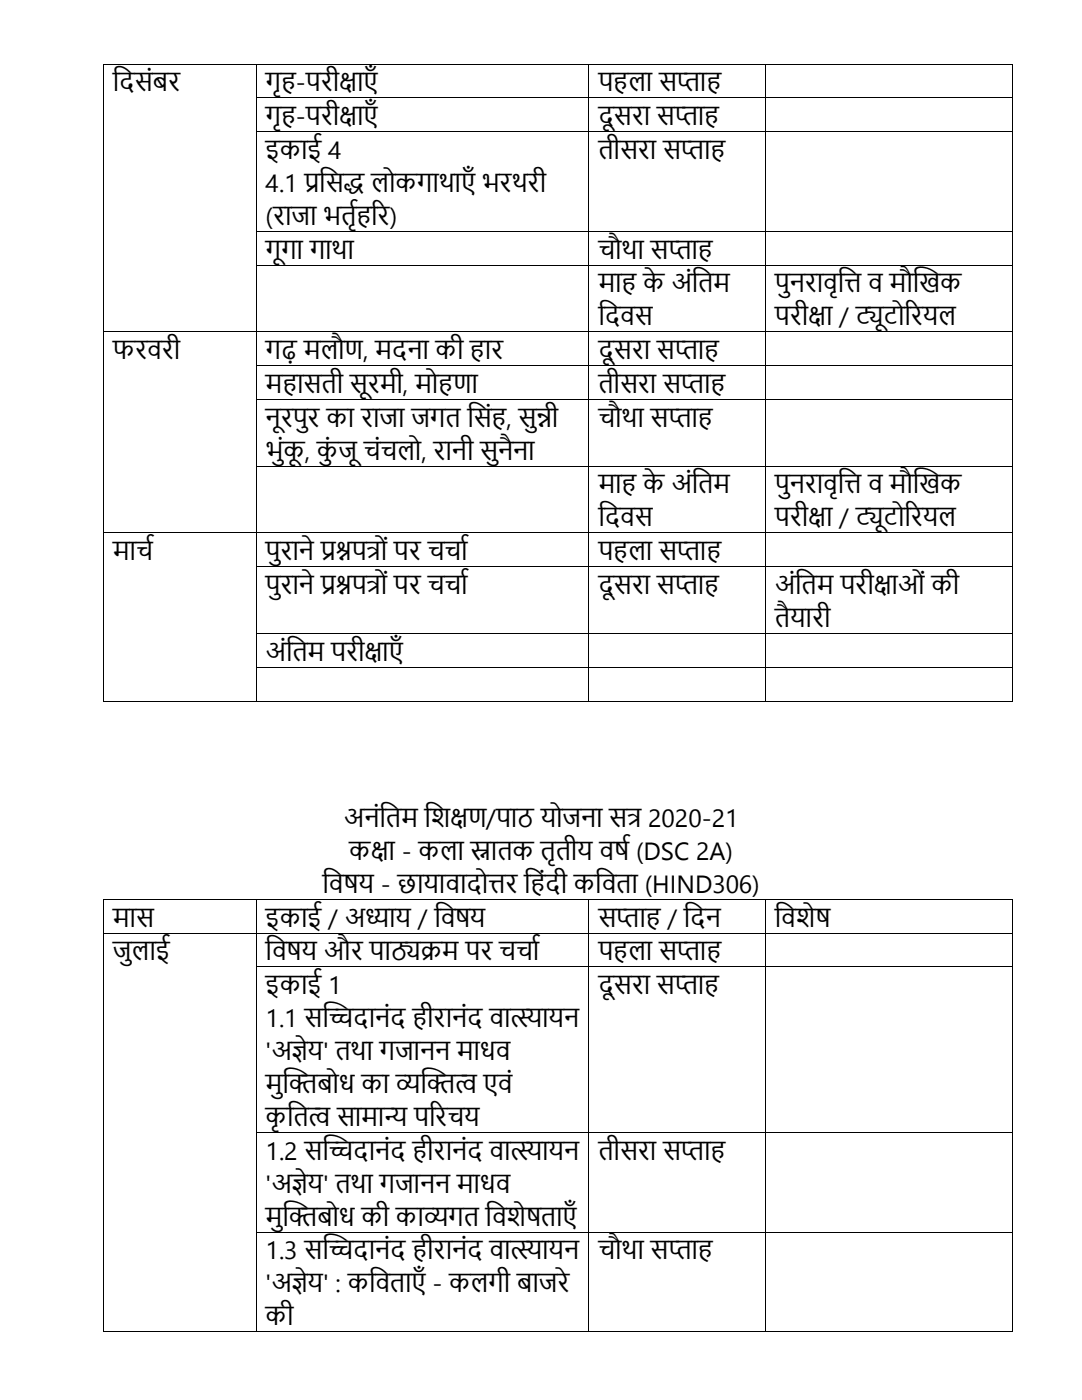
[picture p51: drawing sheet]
<svg xmlns="http://www.w3.org/2000/svg" width="216mm" height="279mm" viewBox="0 0 216 279" stroke-linecap="round" stroke-linejoin="round" font-family="sans-serif">
<defs><g id="words">
<g font-size="5">
<text x="22.5" y="18.2">त</text>
<text x="23.8" y="18.2">दसंबर</text>
<text x="53" y="18.2">गृ -परीक</text>
<text x="67.7" y="18.2">्</text>
<text x="67.7" y="18.2">षाएाँ</text>
<text x="119.4" y="18.2">प ला सप</text>
<text x="135.1" y="18.2">्</text>
<text x="135.1" y="18.2">ता</text>
<text x="53" y="25">गृ -परीक</text>
<text x="67.7" y="25">्</text>
<text x="67.7" y="25">षाएाँ</text>
<text x="119.4" y="25">दूसरा सप</text>
<text x="134.7" y="25">्</text>
<text x="134.7" y="25">ता</text>
<text x="53" y="31.7">इकाई 4</text>
<text x="119.4" y="31.7">िीसरा सप</text>
<text x="135.9" y="31.7">्</text>
<text x="135.9" y="31.7">ता</text>
<text x="53" y="38.3">4.1 प सि लोकगाथाएाँभरथरी</text>
<text x="60.8" y="38.3">्</text>
<text x="60.8" y="38.3">रत</text>
<text x="53" y="44.8">(राजा भिृष रर)</text>
<text x="53" y="51.6">गू</text>
<text x="56.1" y="51.6">गा गाथा</text>
<text x="119.4" y="51.6">चौथा सप</text>
<text x="133.4" y="51.6">्</text>
<text x="133.4" y="51.6">ता</text>
<text x="119.4" y="58.3">मा</text>
<text x="128.3" y="58.3">केअंत</text>
<text x="139.3" y="58.3">िम</text>
<text x="154.6" y="58.3">पु</text>
<text x="157.6" y="58.3">नरावृत</text>
<text x="168.5" y="58.3">ि व मौख</text>
<text x="183.4" y="58.3">खक</text>
<text x="119.4" y="64.9">त</text>
<text x="120.7" y="64.9">दवस</text>
<text x="154.6" y="64.9">परीक</text>
<text x="161.3" y="64.9">्</text>
<text x="161.3" y="64.9">षा / टिोररयल</text>
<text x="170.8" y="64.9">्</text>
<text x="170.8" y="64.9">यू</text>
<text x="22.5" y="71.6">फरवरी</text>
<text x="53" y="71.6">ग़</text>
<text x="56.1" y="71.6">ि मलौण, मदना की ार</text>
<text x="119.4" y="71.6">दूसरा सप</text>
<text x="134.7" y="71.6">्</text>
<text x="134.7" y="71.6">ता</text>
<text x="53" y="78.4">म ासिी सू</text>
<text x="73.4" y="78.4">रमी, मो णा</text>
<text x="119.4" y="78.4">िीसरा सप</text>
<text x="135.9" y="78.4">्</text>
<text x="135.9" y="78.4">ता</text>
<text x="53" y="85.1">नू र का राजा जगि त</text>
<text x="56" y="85.1">रपु</text>
<text x="94.5" y="85.1">सं , सु</text>
<text x="107" y="85.1">न</text>
<text x="107" y="85.1">्</text>
<text x="107" y="85.1">नी</text>
<text x="119.4" y="85.1">चौथा सप</text>
<text x="133.4" y="85.1">्</text>
<text x="133.4" y="85.1">ता</text>
<text x="53" y="91.7">भु</text>
<text x="56.4" y="91.7">ंकू, कु</text>
<text x="65.9" y="91.7">ं जूचंचलो, रानी सुना</text>
<text x="99.4" y="91.7">नै</text>
<text x="119.4" y="98.5">मा</text>
<text x="128.3" y="98.5">केअंत</text>
<text x="139.3" y="98.5">िम</text>
<text x="154.6" y="98.5">पु</text>
<text x="157.6" y="98.5">नरावृत</text>
<text x="168.5" y="98.5">ि व मौख</text>
<text x="183.4" y="98.5">खक</text>
<text x="119.4" y="105">त</text>
<text x="120.7" y="105">दवस</text>
<text x="154.6" y="105">परीक</text>
<text x="161.3" y="105">्</text>
<text x="161.3" y="105">षा / टिोररयल</text>
<text x="170.8" y="105">्</text>
<text x="170.8" y="105">यू</text>
<text x="22.5" y="111.8">माचष</text>
<text x="53" y="111.8">पु</text>
<text x="56" y="111.8">राने प् ्</text>
<text x="64" y="111.8">्नपत</text>
<text x="64" y="111.8">रश रों पर चचाष</text>
<text x="119.4" y="111.8">प ला सप</text>
<text x="135.1" y="111.8">्</text>
<text x="135.1" y="111.8">ता</text>
<text x="53" y="118.5">पु</text>
<text x="56" y="118.5">राने प् ्</text>
<text x="64" y="118.5">्नपत</text>
<text x="64" y="118.5">रश रों पर चचाष</text>
<text x="119.4" y="118.5">दूसरा सप</text>
<text x="134.7" y="118.5">्</text>
<text x="134.7" y="118.5">ता</text>
<text x="154.6" y="118.5">अंत</text>
<text x="160" y="118.5">िम परीक</text>
<text x="174.3" y="118.5">्</text>
<text x="174.3" y="118.5">षाओं की</text>
<text x="154.6" y="125.1">िै</text>
<text x="157.7" y="125.1">यारी</text>
<text x="53" y="131.8">अंत</text>
<text x="58.3" y="131.8">िम परीक</text>
<text x="72.7" y="131.8">्</text>
<text x="72.7" y="131.8">षाएाँ</text>
<text x="68.6" y="165">अनंत</text>
<text x="77" y="165">िम त ्</text>
<text x="86" y="165">िक</text>
<text x="89.8" y="165">षण/पाठ योजना सत 2020-21</text>
<text x="125.1" y="165">्</text>
<text x="125.1" y="165">र</text>
<text x="69.7" y="171.6">कक</text>
<text x="74" y="171.6">्</text>
<text x="74" y="171.6">षा - कला स</text>
<text x="93.9" y="171.6">्</text>
<text x="93.9" y="171.6">नािक िृिीय वर</text>
<text x="122.6" y="171.6">्ष(DSC 2A)</text>
<text x="64.4" y="178.2">त्य - छायावादोिर तंदी कत</text>
<text x="65.6" y="178.2">वर</text>
<text x="120.1" y="178.2">विा (HIND306)</text>
<text x="22.5" y="184.9">मास</text>
<text x="53" y="184.9">इकाई / अध</text>
<text x="72.9" y="184.9">्</text>
<text x="72.9" y="184.9">याय / त्य</text>
<text x="87.9" y="184.9">वर</text>
<text x="119.4" y="184.9">सप</text>
<text x="123" y="184.9">्</text>
<text x="123" y="184.9">ता</text>
<text x="133.2" y="184.9">/ त</text>
<text x="137.7" y="184.9">दन</text>
<text x="154.6" y="184.9">त</text>
<text x="155.9" y="184.9">विेर</text>
<text x="162.7" y="184.9">्</text>
<text x="22.5" y="191.7">जु</text>
<text x="26.2" y="191.7">लाई</text>
<text x="53" y="191.7">त्य और पाठ</text>
<text x="54.3" y="191.7">वर</text>
<text x="78" y="191.7">्</text>
<text x="78" y="191.7">यिम पर चचाष</text>
<text x="119.4" y="191.7">प ला सप</text>
<text x="135.1" y="191.7">्</text>
<text x="135.1" y="191.7">ता</text>
<text x="53" y="198.4">इकाई 1</text>
<text x="119.4" y="198.4">दूसरा सप</text>
<text x="134.7" y="198.4">्</text>
<text x="134.7" y="198.4">ता</text>
<text x="53" y="205">1.1 सख</text>
<text x="65.6" y="205">च</text>
<text x="65.6" y="205">्</text>
<text x="65.6" y="205">चदानंद</text>
<text x="85.3" y="205">ीरानंद वात</text>
<text x="101.9" y="205">्</text>
<text x="101.9" y="205">स</text>
<text x="101.9" y="205">यायन</text>
<text x="53" y="211.6">'अज</text>
<text x="58.2" y="211.6">्</text>
<text x="58.2" y="211.6">ञेय' िथा गजानन माधव</text>
<text x="53" y="218.1">मुिबोध का व ित</text>
<text x="56.4" y="218.1">ख</text>
<text x="79" y="218.1">्</text>
<text x="79" y="218.1">यख ्</text>
<text x="90.8" y="218.1">व एवं</text>
<text x="53" y="224.7">कृत्</text>
<text x="58.5" y="224.7">ित</text>
<text x="61.6" y="224.7">व सामान</text>
<text x="76.7" y="224.7">्</text>
<text x="76.7" y="224.7">य पररचय</text>
<text x="53" y="231.5">1.2 सख</text>
<text x="65.6" y="231.5">च</text>
<text x="65.6" y="231.5">्</text>
<text x="65.6" y="231.5">चदानंद</text>
<text x="85.3" y="231.5">ीरानंद वात</text>
<text x="101.9" y="231.5">्</text>
<text x="101.9" y="231.5">स</text>
<text x="101.9" y="231.5">यायन</text>
<text x="119.4" y="231.5">िीसरा सप</text>
<text x="135.9" y="231.5">्</text>
<text x="135.9" y="231.5">ता</text>
<text x="53" y="238">'अज</text>
<text x="58.2" y="238">्</text>
<text x="58.2" y="238">ञेय' िथा गजानन माधव</text>
<text x="53" y="244.6">मुिबोध की काव</text>
<text x="56.4" y="244.6">ख</text>
<text x="84.5" y="244.6">्</text>
<text x="84.5" y="244.6">यगि त</text>
<text x="98.2" y="244.6">विेर</text>
<text x="105" y="244.6">्िाएाँ</text>
<text x="53" y="251.3">1.3 सख</text>
<text x="65.6" y="251.3">च</text>
<text x="65.6" y="251.3">्</text>
<text x="65.6" y="251.3">चदानंद</text>
<text x="85.3" y="251.3">ीरानंद वात</text>
<text x="101.9" y="251.3">्</text>
<text x="101.9" y="251.3">स</text>
<text x="101.9" y="251.3">यायन</text>
<text x="119.4" y="251.3">चौथा सप</text>
<text x="133.4" y="251.3">्</text>
<text x="133.4" y="251.3">ता</text>
<text x="53" y="257.9">'अज</text>
<text x="58.2" y="257.9">्</text>
<text x="58.2" y="257.9">ञेय' : कत</text>
<text x="74.9" y="257.9">विाएाँ- कलगी बाजरे</text>
<text x="53" y="264.5">की</text>
</g>
</g></defs>
<g fill="#000">
<path d="M20.6 12.7h.1v.2h-.1z" fill-rule="evenodd"/>
<path d="M20.6 12.7h.1v.2h-.1z" fill-rule="evenodd"/>
<path d="M20.6 19.4h.1v.2h-.1z" fill-rule="evenodd"/>
<path d="M51.1 12.7h.1v.2h-.1z" fill-rule="evenodd"/>
<path d="M51.1 19.4h.1v.2h-.1z" fill-rule="evenodd"/>
<path d="M117.4 12.7h.2v.2h-.2z" fill-rule="evenodd"/>
<path d="M117.4 19.4h.2v.2h-.2z" fill-rule="evenodd"/>
<path d="M152.7 12.7h.1v.2h-.1z" fill-rule="evenodd"/>
<path d="M152.7 19.4h.1v.2h-.1z" fill-rule="evenodd"/>
<path d="M201.9 12.7h.1v.2h-.1z" fill-rule="evenodd"/>
<path d="M201.9 12.7h.1v.2h-.1z" fill-rule="evenodd"/>
<path d="M201.9 19.4h.1v.2h-.1z" fill-rule="evenodd"/>
<path d="M20.6 26.2h.1v.2h-.1z" fill-rule="evenodd"/>
<path d="M51.1 26.2h.1v.2h-.1z" fill-rule="evenodd"/>
<path d="M117.4 26.2h.2v.2h-.2z" fill-rule="evenodd"/>
<path d="M152.7 26.2h.1v.2h-.1z" fill-rule="evenodd"/>
<path d="M201.9 26.2h.1v.2h-.1z" fill-rule="evenodd"/>
<path d="M20.6 46.1h.1v.1h-.1z" fill-rule="evenodd"/>
<path d="M20.6 52.8h.1v.2h-.1z" fill-rule="evenodd"/>
<path d="M51.1 46.1h.1v.1h-.1z" fill-rule="evenodd"/>
<path d="M51.1 52.8h.1v.2h-.1z" fill-rule="evenodd"/>
<path d="M117.4 46.1h.2v.1h-.2z" fill-rule="evenodd"/>
<path d="M117.4 52.8h.2v.2h-.2z" fill-rule="evenodd"/>
<path d="M152.7 46.1h.1v.1h-.1z" fill-rule="evenodd"/>
<path d="M152.7 52.8h.1v.2h-.1z" fill-rule="evenodd"/>
<path d="M201.9 46.1h.1v.1h-.1z" fill-rule="evenodd"/>
<path d="M201.9 52.8h.1v.2h-.1z" fill-rule="evenodd"/>
<path d="M20.6 66.1h.1v.2h-.1z" fill-rule="evenodd"/>
<path d="M20.6 72.9h.1v.2h-.1z" fill-rule="evenodd"/>
<path d="M20.6 79.6h.1v.2h-.1z" fill-rule="evenodd"/>
<path d="M51.1 66.1h.1v.2h-.1z" fill-rule="evenodd"/>
<path d="M51.1 72.9h.1v.2h-.1z" fill-rule="evenodd"/>
<path d="M51.1 79.6h.1v.2h-.1z" fill-rule="evenodd"/>
<path d="M117.4 66.1h.2v.2h-.2z" fill-rule="evenodd"/>
<path d="M117.4 72.9h.2v.2h-.2z" fill-rule="evenodd"/>
<path d="M117.4 79.6h.2v.2h-.2z" fill-rule="evenodd"/>
<path d="M152.7 66.1h.1v.2h-.1z" fill-rule="evenodd"/>
<path d="M152.7 72.9h.1v.2h-.1z" fill-rule="evenodd"/>
<path d="M152.7 79.6h.1v.2h-.1z" fill-rule="evenodd"/>
<path d="M201.9 66.1h.1v.2h-.1z" fill-rule="evenodd"/>
<path d="M201.9 72.9h.1v.2h-.1z" fill-rule="evenodd"/>
<path d="M201.9 79.6h.1v.2h-.1z" fill-rule="evenodd"/>
<path d="M20.6 92.9h.1v.2h-.1z" fill-rule="evenodd"/>
<path d="M51.1 92.9h.1v.2h-.1z" fill-rule="evenodd"/>
<path d="M117.4 92.9h.2v.2h-.2z" fill-rule="evenodd"/>
<path d="M152.7 92.9h.1v.2h-.1z" fill-rule="evenodd"/>
<path d="M201.9 92.9h.1v.2h-.1z" fill-rule="evenodd"/>
<path d="M20.6 106.3h.1v.1h-.1z" fill-rule="evenodd"/>
<path d="M20.6 113h.1v.2h-.1z" fill-rule="evenodd"/>
<path d="M51.1 106.3h.1v.1h-.1z" fill-rule="evenodd"/>
<path d="M51.1 113h.1v.2h-.1z" fill-rule="evenodd"/>
<path d="M117.4 106.3h.2v.1h-.2z" fill-rule="evenodd"/>
<path d="M117.4 113h.2v.2h-.2z" fill-rule="evenodd"/>
<path d="M152.7 106.3h.1v.1h-.1z" fill-rule="evenodd"/>
<path d="M152.7 113h.1v.2h-.1z" fill-rule="evenodd"/>
<path d="M201.9 106.3h.1v.1h-.1z" fill-rule="evenodd"/>
<path d="M201.9 113h.1v.2h-.1z" fill-rule="evenodd"/>
<path d="M20.6 126.3h.1v.2h-.1z" fill-rule="evenodd"/>
<path d="M20.6 133.1h.1v.1h-.1z" fill-rule="evenodd"/>
<path d="M51.1 126.3h.1v.2h-.1z" fill-rule="evenodd"/>
<path d="M51.1 133.1h.1v.1h-.1z" fill-rule="evenodd"/>
<path d="M117.4 126.3h.2v.2h-.2z" fill-rule="evenodd"/>
<path d="M117.4 133.1h.2v.1h-.2z" fill-rule="evenodd"/>
<path d="M152.7 126.3h.1v.2h-.1z" fill-rule="evenodd"/>
<path d="M152.7 133.1h.1v.1h-.1z" fill-rule="evenodd"/>
<path d="M201.9 126.3h.1v.2h-.1z" fill-rule="evenodd"/>
<path d="M201.9 133.1h.1v.1h-.1z" fill-rule="evenodd"/>
<path d="M20.6 139.8h.1v.2h-.1z" fill-rule="evenodd"/>
<path d="M20.6 139.8h.1v.2h-.1z" fill-rule="evenodd"/>
<path d="M51.1 139.8h.1v.2h-.1z" fill-rule="evenodd"/>
<path d="M117.4 139.8h.2v.2h-.2z" fill-rule="evenodd"/>
<path d="M152.7 139.8h.1v.2h-.1z" fill-rule="evenodd"/>
<path d="M201.9 139.8h.1v.2h-.1z" fill-rule="evenodd"/>
<path d="M201.9 139.8h.1v.2h-.1z" fill-rule="evenodd"/>
<path d="M20.6 179.4h.1v.2h-.1z" fill-rule="evenodd"/>
<path d="M20.6 179.4h.1v.2h-.1z" fill-rule="evenodd"/>
<path d="M51.1 179.4h.1v.2h-.1z" fill-rule="evenodd"/>
<path d="M117.4 179.4h.2v.2h-.2z" fill-rule="evenodd"/>
<path d="M152.7 179.4h.1v.2h-.1z" fill-rule="evenodd"/>
<path d="M201.9 179.4h.1v.2h-.1z" fill-rule="evenodd"/>
<path d="M201.9 179.4h.1v.2h-.1z" fill-rule="evenodd"/>
<path d="M20.6 186.2h.1v.1h-.1z" fill-rule="evenodd"/>
<path d="M20.6 192.9h.1v.2h-.1z" fill-rule="evenodd"/>
<path d="M51.1 186.2h.1v.1h-.1z" fill-rule="evenodd"/>
<path d="M51.1 192.9h.1v.2h-.1z" fill-rule="evenodd"/>
<path d="M117.4 186.2h.2v.1h-.2z" fill-rule="evenodd"/>
<path d="M117.4 192.9h.2v.2h-.2z" fill-rule="evenodd"/>
<path d="M152.7 186.2h.1v.1h-.1z" fill-rule="evenodd"/>
<path d="M152.7 192.9h.1v.2h-.1z" fill-rule="evenodd"/>
<path d="M201.9 186.2h.1v.1h-.1z" fill-rule="evenodd"/>
<path d="M201.9 192.9h.1v.2h-.1z" fill-rule="evenodd"/>
<path d="M20.6 225.9h.1v.2h-.1z" fill-rule="evenodd"/>
<path d="M51.1 225.9h.1v.2h-.1z" fill-rule="evenodd"/>
<path d="M117.4 225.9h.2v.2h-.2z" fill-rule="evenodd"/>
<path d="M152.7 225.9h.1v.2h-.1z" fill-rule="evenodd"/>
<path d="M201.9 225.9h.1v.2h-.1z" fill-rule="evenodd"/>
<path d="M20.6 245.8h.1v.2h-.1z" fill-rule="evenodd"/>
<path d="M51.1 245.8h.1v.2h-.1z" fill-rule="evenodd"/>
<path d="M117.4 245.8h.2v.2h-.2z" fill-rule="evenodd"/>
<path d="M152.7 245.8h.1v.2h-.1z" fill-rule="evenodd"/>
<path d="M201.9 245.8h.1v.2h-.1z" fill-rule="evenodd"/>
<path d="M20.6 265.7h.1v.2h-.1z" fill-rule="evenodd"/>
<path d="M20.6 265.7h.1v.2h-.1z" fill-rule="evenodd"/>
<path d="M51.1 265.7h.1v.2h-.1z" fill-rule="evenodd"/>
<path d="M117.4 265.7h.2v.2h-.2z" fill-rule="evenodd"/>
<path d="M152.7 265.7h.1v.2h-.1z" fill-rule="evenodd"/>
<path d="M201.9 265.7h.1v.2h-.1z" fill-rule="evenodd"/>
<path d="M201.9 265.7h.1v.2h-.1z" fill-rule="evenodd"/>
</g>
<g fill="none" stroke="#000" stroke-width=".2">
<path d="M20.7 12.9v6.5M20.7 19.6v6.6M20.7 12.8h30.4M51.1 12.9v6.5M51.1 19.6v6.6M51.2 12.8h66.2M51.2 19.5h66.2M117.5 12.9v6.5M117.5 19.6v6.6M117.6 12.8h35.1M117.6 19.5h35.1M152.8 12.9v6.5"/>
<path d="M152.8 19.6v6.6M152.8 12.8h49.1M152.8 19.5h49.1M202 12.9v6.5M202 19.6v6.6M20.7 26.4v19.7M51.1 26.4v19.7M51.2 26.3h66.2M117.5 26.4v19.7M117.6 26.3h35.1M152.8 26.4v19.7M152.8 26.3h49.1"/>
<path d="M202 26.4v19.7M20.7 46.2v6.6M20.7 53v13.1M51.1 46.2v6.6M51.1 53v13.1M51.2 46.2h66.2M51.2 52.9h66.2M117.5 46.2v6.6M117.5 53v13.1M117.6 46.2h35.1M117.6 52.9h35.1M152.8 46.2v6.6"/>
<path d="M152.8 53v13.1M152.8 46.2h49.1M152.8 52.9h49.1M202 46.2v6.6M202 53v13.1M20.7 66.3v6.6M20.7 73.1v6.5M20.7 79.8v13.1M20.7 66.2h30.4M51.1 66.3v6.6M51.1 73.1v6.5M51.1 79.8v13.1"/>
<path d="M51.2 66.2h66.2M51.2 73h66.2M51.2 79.7h66.2M117.5 66.3v6.6M117.5 73.1v6.5M117.5 79.8v13.1M117.6 66.2h35.1M117.6 73h35.1M117.6 79.7h35.1M152.8 66.3v6.6M152.8 73.1v6.5M152.8 79.8v13.1"/>
<path d="M152.8 66.2h49.1M152.8 73h49.1M152.8 79.7h49.1M202 66.3v6.6M202 73.1v6.5M202 79.8v13.1M20.7 93.1v13.2M51.1 93.1v13.2M51.2 93h66.2M117.5 93.1v13.2M117.6 93h35.1M152.8 93.1v13.2"/>
<path d="M152.8 93h49.1M202 93.1v13.2M20.7 106.4v6.6M20.7 113.2v13.1M20.7 106.4h30.4M51.1 106.4v6.6M51.1 113.2v13.1M51.2 106.4h66.2M51.2 113.1h66.2M117.5 106.4v6.6M117.5 113.2v13.1M117.6 106.4h35.1"/>
<path d="M117.6 113.1h35.1M152.8 106.4v6.6M152.8 113.2v13.1M152.8 106.4h49.1M152.8 113.1h49.1M202 106.4v6.6M202 113.2v13.1M20.7 126.5v6.6M20.7 133.2v6.6M20.7 139.9h30.4M51.1 126.5v6.6M51.1 133.2v6.6"/>
<path d="M51.2 126.4h66.2M51.2 133.2h66.2M51.2 139.9h66.2M117.5 126.5v6.6M117.5 133.2v6.6M117.6 126.4h35.1M117.6 133.2h35.1M117.6 139.9h35.1M152.8 126.5v6.6M152.8 133.2v6.6M152.8 126.4h49.1M152.8 133.2h49.1"/>
<path d="M152.8 139.9h49.1M202 126.5v6.6M202 133.2v6.6M20.7 179.6v6.6M20.7 179.5h30.4M51.1 179.6v6.6M51.2 179.5h66.2M117.5 179.6v6.6M117.6 179.5h35.1M152.8 179.6v6.6M152.8 179.5h49.1M202 179.6v6.6"/>
<path d="M20.7 186.3v6.6M20.7 193.1v32.8M20.7 186.2h30.4M51.1 186.3v6.6M51.1 193.1v32.8M51.2 186.2h66.2M51.2 193h66.2M117.5 186.3v6.6M117.5 193.1v32.8M117.6 186.2h35.1M117.6 193h35.1M152.8 186.3v6.6"/>
<path d="M152.8 193.1v32.8M152.8 186.2h49.1M152.8 193h49.1M202 186.3v6.6M202 193.1v32.8M20.7 226.1v19.7M51.1 226.1v19.7M51.2 226h66.2M117.5 226.1v19.7M117.6 226h35.1M152.8 226.1v19.7M152.8 226h49.1"/>
<path d="M202 226.1v19.7M20.7 246v19.7M51.1 246v19.7M51.2 245.9h66.2M117.5 246v19.7M117.6 245.9h35.1M152.8 246v19.7M152.8 245.9h49.1M202 246v19.7M20.7 265.8h30.4M51.2 265.8h66.2M117.6 265.8h35.1"/>
<path d="M152.8 265.8h49.1"/>
</g>
<use href="#words"/>
</svg>
